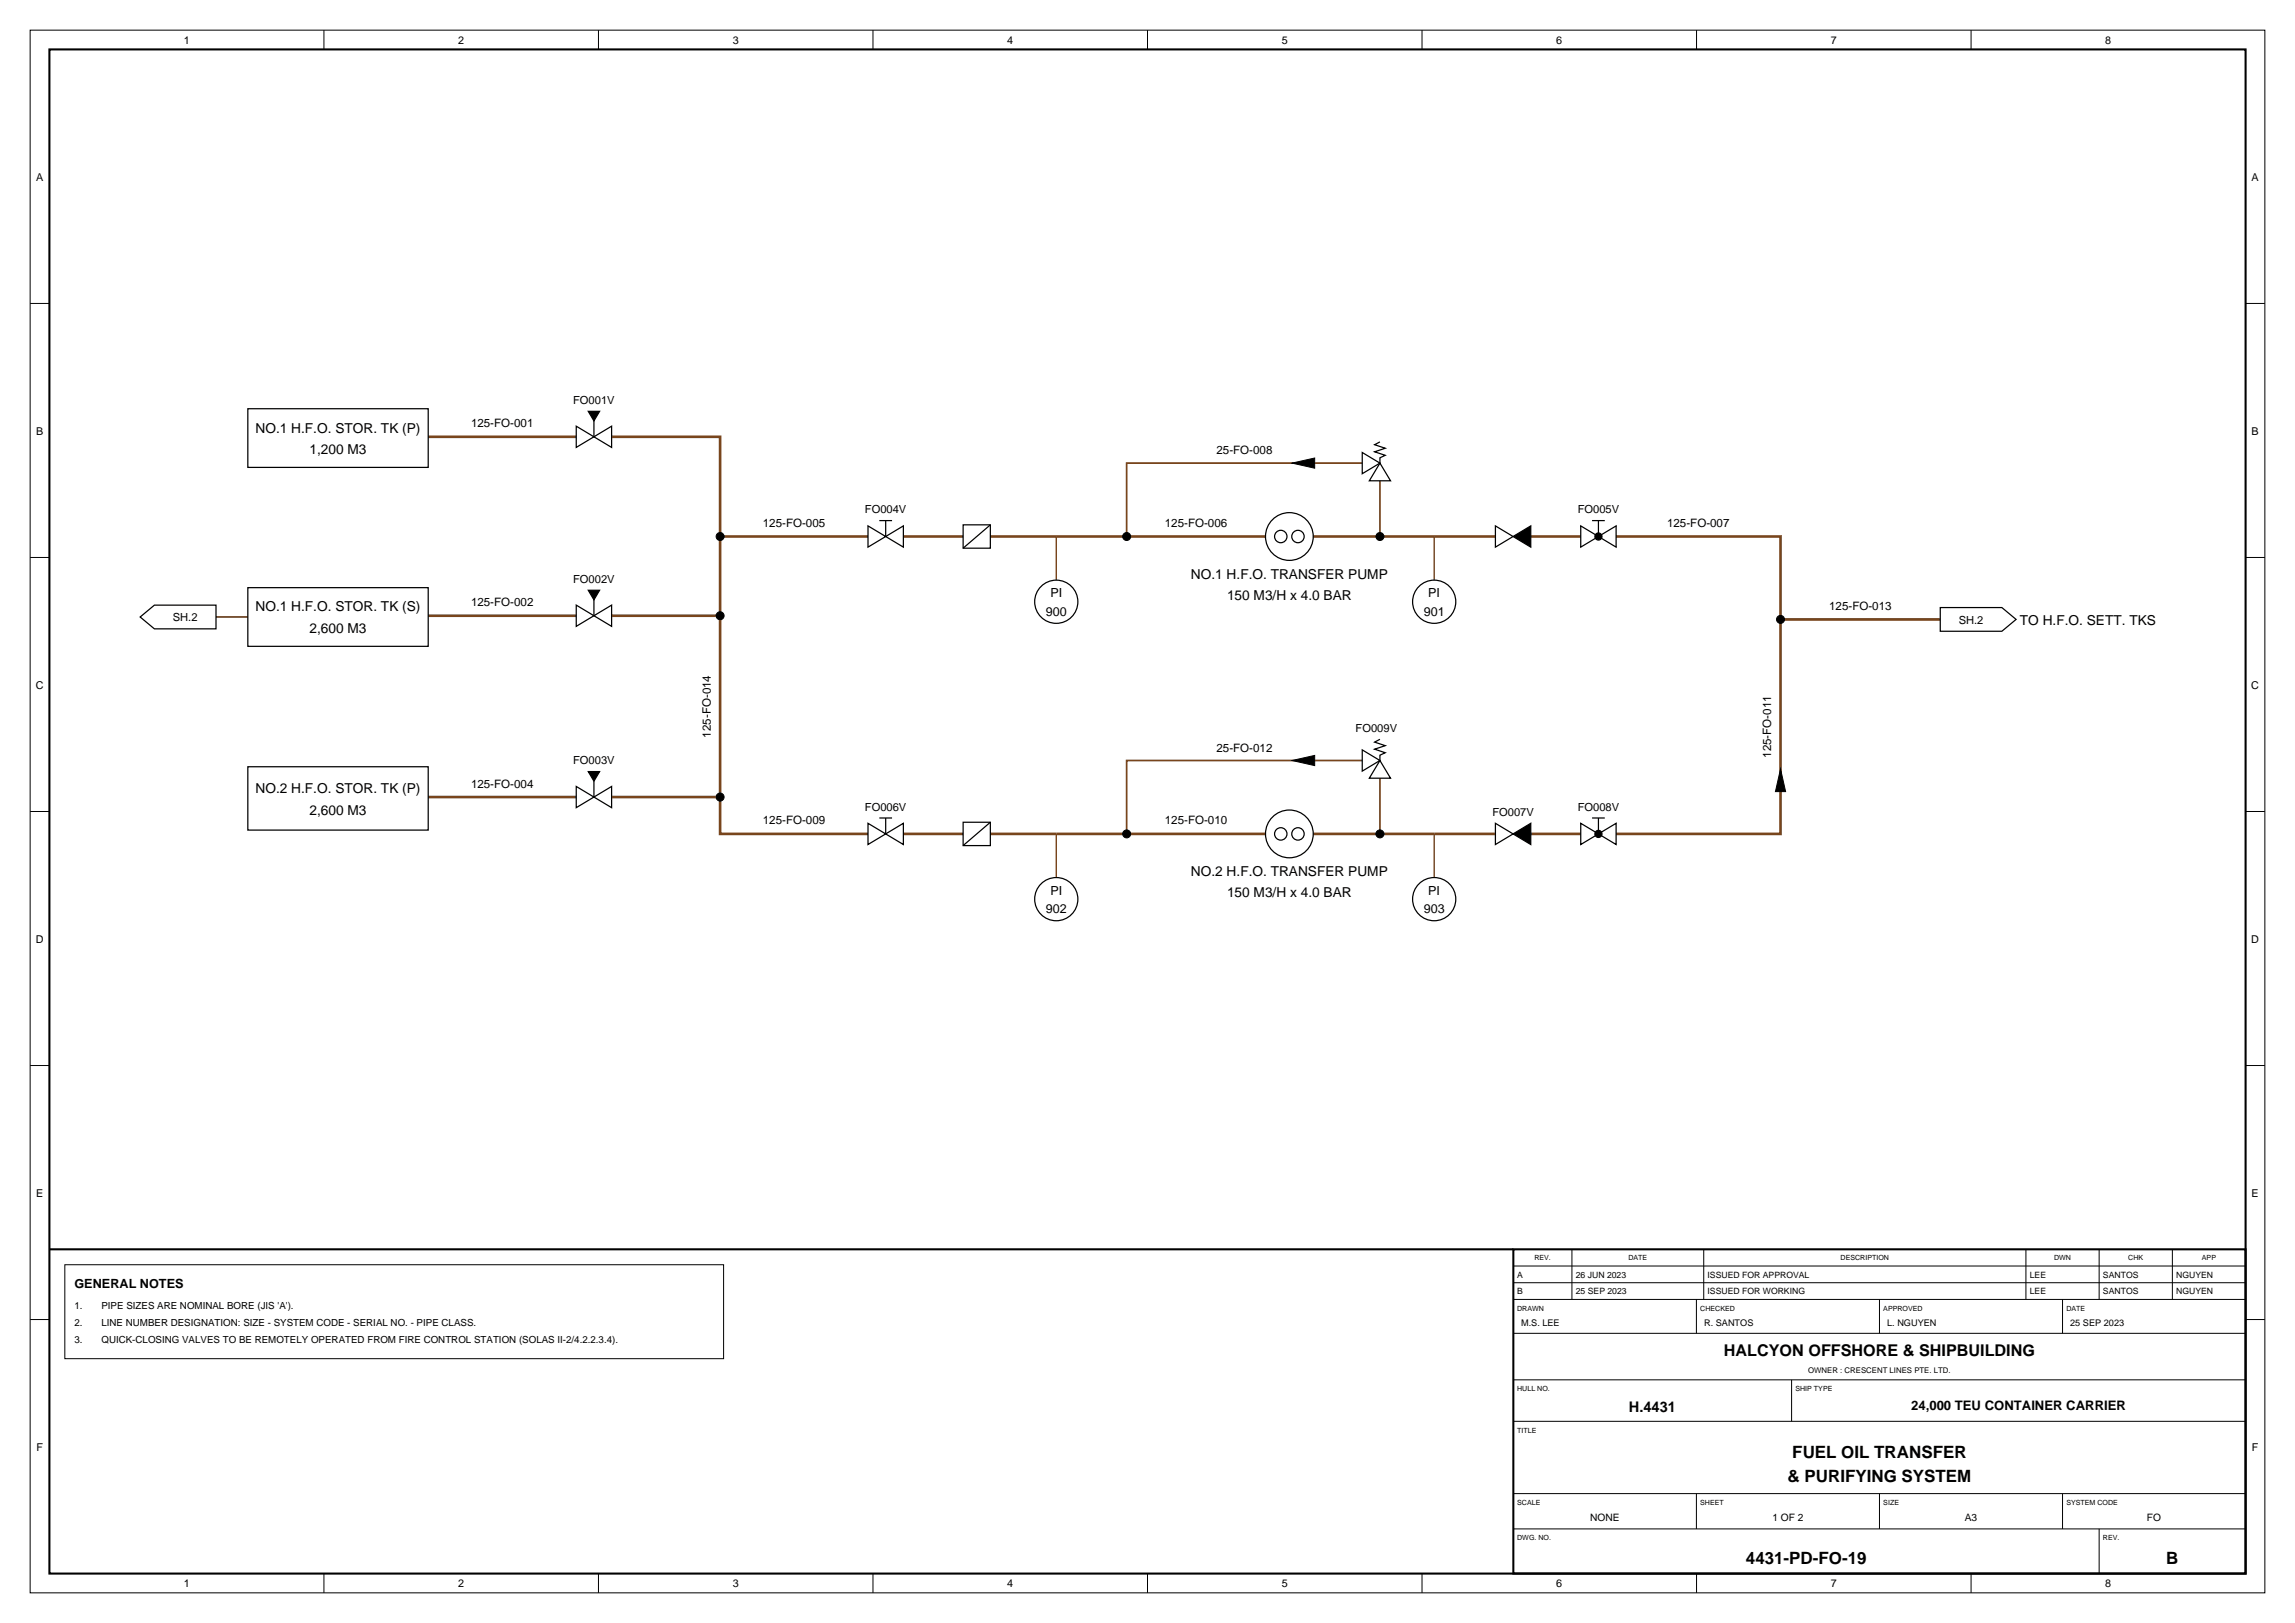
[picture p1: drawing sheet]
<svg xmlns="http://www.w3.org/2000/svg" width="420mm" height="297mm" viewBox="0 0 420 297" stroke-linecap="round" stroke-linejoin="round" font-family="sans-serif">
<defs><g id="words">
<g font-size="3.1">
<text x="328.1" y="266.8">FUEL OIL TRANSFER</text>
<text x="327.3" y="271.2">&amp; PURIFYING SYSTEM</text>
<text x="319.6" y="286.2">4431-PD-FO-19</text>
<text x="396.6" y="286.2">B</text>
</g>
<text font-size="3" x="315.6" y="248.3">HALCYON OFFSHORE &amp; SHIPBUILDING</text>
<text font-size="2.7" x="298.2" y="258.4">H.4431</text>
<g font-size="2.5">
<text x="46.8" y="79.2">NO.1 H.F.O. STOR. TK (P)</text>
<text x="56.7" y="83.1">1,200 M3</text>
<text x="218" y="106">NO.1 H.F.O. TRANSFER PUMP</text>
<text x="46.8" y="111.9">NO.1 H.F.O. STOR. TK (S)</text>
<text x="224.6" y="109.8">150 M3/H x 4.0 BAR</text>
<text x="56.7" y="115.9">2,600 M3</text>
<text x="369.8" y="114.3">TO H.F.O. SETT. TKS</text>
<text x="46.8" y="145.1">NO.2 H.F.O. STOR. TK (P)</text>
<text x="56.7" y="149.1">2,600 M3</text>
<text x="218" y="160.4">NO.2 H.F.O. TRANSFER PUMP</text>
<text x="224.6" y="164.2">150 M3/H x 4.0 BAR</text>
</g>
<text font-size="2.4" x="349.9" y="258.1">24,000 TEU CONTAINER CARRIER</text>
<g font-size="2.3">
<text x="191.5" y="112.7">900</text>
<text x="192.3" y="109.3">PI</text>
<text x="260.7" y="112.7">901</text>
<text x="261.5" y="109.3">PI</text>
<text x="191.5" y="167.2">902</text>
<text x="192.3" y="163.7">PI</text>
<text x="260.7" y="167.2">903</text>
<text x="261.5" y="163.7">PI</text>
<text x="13.6" y="235.7">GENERAL NOTES</text>
</g>
<g font-size="2.1">
<text x="86.2" y="78.2">125-FO-001</text>
<text x="222.7" y="83.1">25-FO-008</text>
<text x="139.7" y="96.5">125-FO-005</text>
<text x="213.3" y="96.5">125-FO-006</text>
<text x="305.2" y="96.5">125-FO-007</text>
<text x="86.2" y="111">125-FO-002</text>
<text x="334.9" y="111.6">125-FO-013</text>
<text x="130.1" y="135" transform="rotate(-90 130.1 135)">125-FO-014</text>
<text x="222.7" y="137.5">25-FO-012</text>
<text x="324.2" y="138.7" transform="rotate(-90 324.2 138.7)">125-FO-011</text>
<text x="86.2" y="144.2">125-FO-004</text>
<text x="139.7" y="150.9">125-FO-009</text>
<text x="213.3" y="150.9">125-FO-010</text>
</g>
<g font-size="2">
<text x="33.6" y="8">1</text>
<text x="83.9" y="8">2</text>
<text x="134.1" y="8">3</text>
<text x="184.4" y="8">4</text>
<text x="234.7" y="8">5</text>
<text x="284.9" y="8">6</text>
<text x="335.2" y="8">7</text>
<text x="385.4" y="8">8</text>
<text x="6.6" y="33.1">A</text>
<text x="412.2" y="33.1">A</text>
<text x="104.9" y="74">FO001V</text>
<text x="6.6" y="79.5">B</text>
<text x="412.2" y="79.5">B</text>
<text x="158.4" y="94">FO004V</text>
<text x="288.8" y="94">FO005V</text>
<text x="104.9" y="106.7">FO002V</text>
<text x="31.6" y="113.7">SH.2</text>
<text x="358.6" y="114.2">SH.2</text>
<text x="6.6" y="126">C</text>
<text x="412.2" y="126">C</text>
<text x="248.2" y="134">FO009V</text>
<text x="104.9" y="139.9">FO003V</text>
<text x="158.4" y="148.4">FO006V</text>
<text x="273.2" y="149.4">FO007V</text>
<text x="288.8" y="148.4">FO008V</text>
<text x="6.6" y="172.5">D</text>
<text x="412.2" y="172.5">D</text>
<text x="6.6" y="219">E</text>
<text x="412.2" y="219">E</text>
<text x="6.7" y="265.5">F</text>
<text x="412.3" y="265.5">F</text>
<text x="33.6" y="290.5">1</text>
<text x="83.9" y="290.5">2</text>
<text x="134.1" y="290.5">3</text>
<text x="184.4" y="290.5">4</text>
<text x="234.7" y="290.5">5</text>
<text x="284.9" y="290.5">6</text>
<text x="335.2" y="290.5">7</text>
<text x="385.4" y="290.5">8</text>
</g>
<g font-size="1.9">
<text x="291.1" y="278.4">NONE</text>
<text x="324.5" y="278.4">1 OF 2</text>
<text x="359.7" y="278.4">A3</text>
<text x="393.1" y="278.4">FO</text>
</g>
<g font-size="1.8">
<text x="13.6" y="239.6">1.</text>
<text x="18.6" y="239.6">PIPE SIZES ARE NOMINAL BORE (JIS 'A').</text>
<text x="13.6" y="242.7">2.</text>
<text x="13.6" y="245.8">3.</text>
<text x="18.6" y="242.7">LINE NUMBER DESIGNATION: SIZE - SYSTEM CODE - SERIAL NO. - PIPE CLASS.</text>
<text x="18.6" y="245.8">QUICK-CLOSING VALVES TO BE REMOTELY OPERATED FROM FIRE CONTROL STATION (SOLAS II-2/4.2.2.3.4).</text>
</g>
<g font-size="1.7">
<text x="278.5" y="242.6">M.S. LEE</text>
<text x="312" y="242.6">R. SANTOS</text>
<text x="345.5" y="242.6">L. NGUYEN</text>
<text x="379" y="242.6">25 SEP 2023</text>
</g>
<g font-size="1.6">
<text x="277.8" y="233.8">A</text>
<text x="288.5" y="233.8">26 JUN 2023</text>
<text x="312.6" y="233.8">ISSUED FOR APPROVAL</text>
<text x="371.6" y="233.8">LEE</text>
<text x="385" y="233.8">SANTOS</text>
<text x="398.4" y="233.8">NGUYEN</text>
<text x="277.8" y="236.9">B</text>
<text x="288.5" y="236.9">25 SEP 2023</text>
<text x="312.6" y="236.9">ISSUED FOR WORKING</text>
<text x="371.6" y="236.9">LEE</text>
<text x="385" y="236.9">SANTOS</text>
<text x="398.4" y="236.9">NGUYEN</text>
</g>
<text font-size="1.4" x="331" y="251.2">OWNER : CRESCENT LINES PTE. LTD.</text>
<g font-size="1.3">
<text x="280.9" y="230.7">REV.</text>
<text x="298.1" y="230.7">DATE</text>
<text x="337" y="230.7">DESCRIPTION</text>
<text x="376" y="230.7">DWN</text>
<text x="389.6" y="230.7">CHK</text>
<text x="403.1" y="230.7">APP</text>
<text x="277.8" y="239.9">DRAWN</text>
<text x="311.3" y="239.9">CHECKED</text>
<text x="344.8" y="239.9">APPROVED</text>
<text x="378.3" y="239.9">DATE</text>
<text x="277.8" y="254.6">HULL NO.</text>
<text x="328.7" y="254.6">SHIP TYPE</text>
<text x="277.8" y="262.2">TITLE</text>
<text x="277.8" y="275.5">SCALE</text>
<text x="311.3" y="275.5">SHEET</text>
<text x="344.8" y="275.5">SIZE</text>
<text x="378.3" y="275.5">SYSTEM CODE</text>
<text x="277.8" y="281.9">DWG. NO.</text>
<text x="385" y="281.9">REV.</text>
</g>
</g></defs>
<g fill="none" stroke="#000" stroke-width=".18">
<path d="M5.5 5.5h409.1v286h-409.1zM59.3 5.5v3.5M109.6 5.5v3.5M159.8 5.5v3.5M210.1 5.5v3.5M260.3 5.5v3.5M310.6 5.5v3.5M360.9 5.5v3.5M5.5 55.5h3.5M411.1 55.5h3.5M5.5 102h3.5M411.1 102h3.5"/>
<path d="M5.5 148.5h3.5M411.1 148.5h3.5M5.5 195h3.5M411.1 195h3.5M11.9 231.5h120.6v17.2h-120.6zM277.1 231.7h134M277.1 234.8h134M277.1 237.8h134M287.8 228.6v9.2M310.6 237.8v6.2M311.9 228.6v9.2M344.1 237.8v6.2"/>
<path d="M370.9 228.6v9.2M377.6 237.8v6.2M384.3 228.6v9.2M397.7 228.6v9.2M5.5 241.5h3.5M277.1 244h134M277.1 252.5h134M328 252.5v7.6M411.1 241.5h3.5M277.1 260.1h134M277.1 273.4h134M277.1 279.8h134"/>
<path d="M310.6 273.4v6.4M344.1 273.4v6.4M377.6 273.4v6.4M384.3 279.8v8.2M59.3 288v3.5M109.6 288v3.5M159.8 288v3.5M210.1 288v3.5M260.3 288v3.5M310.6 288v3.5M360.9 288v3.5"/>
</g>
<path d="M9 9h402.1v279h-402.1zM9 228.6h268.1M277.1 228.6h134v59.4h-134z" fill="none" stroke="#000" stroke-width=".38"/>
<g fill="none" stroke="#78451c" stroke-width=".49">
<path d="M78.4 79.9h27.1M112 79.9h19.8v18.3M131.8 98.2h27.1M131.8 98.2v47.7M165.4 98.2h10.9M181.3 98.2h50.4M240.4 98.2h33.4M280.2 98.2h9.2M295.9 98.2h30.1v15.2M78.4 112.7h27.1M112 112.7h19.8M326 113.4v39.2h-30.1"/>
<path d="M326 113.4h29.2M78.4 145.9h27.1M112 145.9h19.8M131.8 145.9v6.7h27.1M165.4 152.6h10.9M181.3 152.6h50.4M240.4 152.6h33.4M280.2 152.6h9.2"/>
</g>
<path d="M249.4 84.8h-43.1v13.4M252.6 88v10.2M39.5 112.9h5.9M249.4 139.2h-43.1v13.4M252.6 142.4v10.2" fill="none" stroke="#78451c" stroke-width=".32"/>
<path d="M193.4 98.2v8M262.6 98.2v8M193.4 152.6v8M262.6 152.6v8" fill="none" stroke="#78451c" stroke-width=".25"/>
<g fill="#000" stroke="#000" stroke-width=".18">
<path d="M236.5 84.8l4.2-1v1.9zM236.5 139.2l4.2-.9v1.8zM326 140.7l.9 4.2h-1.9z"/>
<circle cx="131.8" cy="98.2" r=".73"/>
<circle cx="206.3" cy="98.2" r=".73"/>
<circle cx="252.6" cy="98.2" r=".73"/>
<circle cx="131.8" cy="112.7" r=".73"/>
<circle cx="326" cy="113.4" r=".73"/>
<circle cx="131.8" cy="145.9" r=".73"/>
<circle cx="206.3" cy="152.6" r=".73"/>
<circle cx="252.6" cy="152.6" r=".73"/>
</g>
<g fill="none" stroke="#000" stroke-width=".23">
<path d="M45.4 74.8h33v10.7h-33zM105.5 78l3.2 1.9-3.2 2zM108.7 79.9l3.3-1.9v3.9zM108.7 77v2.9M158.9 96.2l3.2 2-3.2 1.9zM161 95.3h2.3M162.1 98.2l3.3-2v3.9zM162.1 95.3v2.9M176.3 96.1h5v4.2h-5zM181.3 96.1l-5 4.2M249.4 82.8l3.2 2-3.2 1.9zM252.6 84.8l2 3.2h-3.9z"/>
<path d="M252.6 80.9l-.9 .5 1.9 .6-1.9 .7 1.9 .6-1 .5v1M273.8 96.2l3.2 2-3.2 1.9zM289.4 96.2l3.2 2-3.2 1.9zM291.5 95.3h2.3M292.6 98.2l3.3-2v3.9zM292.6 95.3v2.9M25.7 112.9l2.6-2.1h11.2v4.3h-11.2zM45.4 107.6h33v10.7h-33zM105.5 110.7l3.2 2-3.2 1.9zM108.7 112.7l3.3-2v3.9zM108.7 109.8v2.9M355.2 111.2h11.3l2.6 2.2-2.6 2.1h-11.3z"/>
<path d="M249.4 137.2l3.2 2-3.2 1.9zM252.6 139.2l2 3.2h-3.9zM252.6 135.3l-.9 .5 1.9 .7-1.9 .6 1.9 .7-1 .4v1M45.4 140.3h33v11.6h-33zM105.5 143.9l3.2 2-3.2 1.9zM108.7 145.9l3.3-2v3.9zM108.7 143v2.9M158.9 150.7l3.2 1.9-3.2 2zM161 149.7h2.3M162.1 152.6l3.3-1.9v3.9zM162.1 149.7v2.9M176.3 150.5h5v4.3h-5z"/>
<path d="M181.3 150.5l-5 4.3M273.8 150.7l3.2 1.9-3.2 2zM289.4 150.7l3.2 1.9-3.2 2zM291.5 149.7h2.3M292.6 152.6l3.3-1.9v3.9zM292.6 149.7v2.9"/>
<circle cx="234.5" cy="98.2" r="1.14"/>
<circle cx="236.1" cy="98.2" r="4.4"/>
<circle cx="237.6" cy="98.2" r="1.14"/>
<circle cx="193.4" cy="110.1" r="4"/>
<circle cx="262.6" cy="110.1" r="4"/>
<circle cx="234.5" cy="152.6" r="1.14"/>
<circle cx="236.1" cy="152.6" r="4.4"/>
<circle cx="237.6" cy="152.6" r="1.14"/>
<circle cx="193.4" cy="164.6" r="4"/>
<circle cx="262.6" cy="164.6" r="4"/>
</g>
<g fill="#000" stroke="#000" stroke-width=".23">
<path d="M107.7 75.3h2.1l-1.1 1.7zM277 98.2l3.2-2v3.9zM107.7 108h2.1l-1.1 1.8zM107.7 141.2h2.1l-1.1 1.8zM277 152.6l3.2-1.9v3.9z"/>
<circle cx="292.6" cy="98.2" r=".65"/>
<circle cx="292.6" cy="152.6" r=".65"/>
</g>
<use href="#words"/>
</svg>
